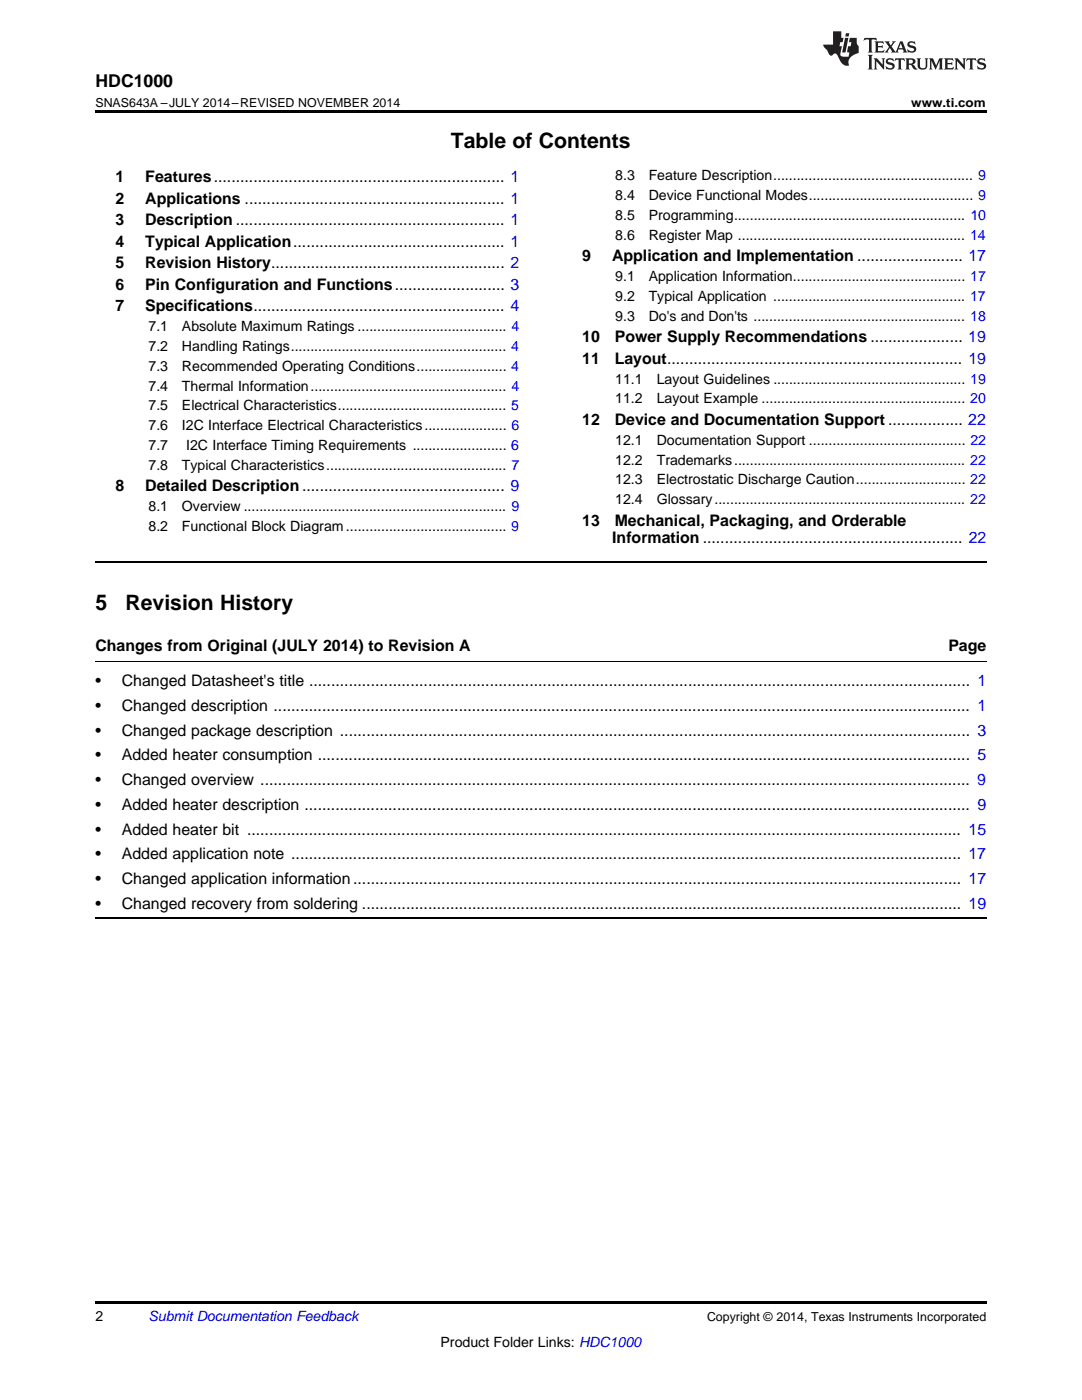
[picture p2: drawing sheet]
<svg xmlns="http://www.w3.org/2000/svg" width="216mm" height="279mm" viewBox="0 0 216 279" stroke-linecap="round" stroke-linejoin="round" font-family="sans-serif">
<defs><g id="words">
<g font-size="4.2">
<text x="90" y="29.6">Table of Contents</text>
<text x="19" y="121.7">5</text>
<text x="25" y="121.7">Revision History</text>
</g>
<text font-size="3.5" x="19" y="17.3">HDC1000</text>
<g font-size="3.2">
<text x="23" y="36.3">1</text>
<text x="23" y="40.6">2</text>
<text x="29" y="36.3">Features.................................................................. 1</text>
<text x="29" y="40.6">Applications ........................................................... 1</text>
<text x="23" y="44.9">3</text>
<text x="29" y="44.9">Description ............................................................. 1</text>
<text x="23" y="49.2">4</text>
<text x="23" y="53.6">5</text>
<text x="29" y="49.2">Typical Application................................................ 1</text>
<text x="29" y="53.6">Revision History..................................................... 2</text>
<text x="116.2" y="52.1">9</text>
<text x="122.1" y="52.1">Application and Implementation ........................ 17</text>
<text x="23" y="57.9">6</text>
<text x="29" y="57.9">Pin Configuration and Functions......................... 3</text>
<text x="23" y="62.2">7</text>
<text x="29" y="62.2">Specifications......................................................... 4</text>
<text x="116.2" y="68.3">10</text>
<text x="122.7" y="68.3">Power Supply Recommendations ..................... 19</text>
<text x="116.2" y="72.6">11</text>
<text x="122.7" y="72.6">Layout................................................................... 19</text>
<text x="116.2" y="84.8">12</text>
<text x="122.7" y="84.8">Device and Documentation Support ................. 22</text>
<text x="23" y="98.1">8</text>
<text x="29" y="98.1">Detailed Description.............................................. 9</text>
<text x="116.2" y="104.9">13</text>
<text x="122.7" y="104.9">Mechanical, Packaging, and Orderable</text>
<text x="122.2" y="108.4">Information ........................................................... 22</text>
<text x="19" y="129.9">Changes from Original (JULY 2014) to Revision A</text>
<text x="189.2" y="129.9">Page</text>
<text x="19" y="136.9">•</text>
<text x="24.3" y="136.9">Changed Datasheet's title ...................................................................................................................................................... 1</text>
<text x="19" y="141.9">•</text>
<text x="24.3" y="141.9">Changed description .............................................................................................................................................................. 1</text>
<text x="19" y="146.8">•</text>
<text x="24.3" y="146.8">Changed package description ............................................................................................................................................... 3</text>
<text x="19" y="151.7">•</text>
<text x="24.3" y="151.7">Added heater consumption .................................................................................................................................................... 5</text>
<text x="19" y="156.7">•</text>
<text x="19" y="161.6">•</text>
<text x="24.3" y="156.7">Changed overview ................................................................................................................................................................. 9</text>
<text x="24.3" y="161.6">Added heater description ....................................................................................................................................................... 9</text>
<text x="19" y="166.5">•</text>
<text x="24.3" y="166.5">Added heater bit .................................................................................................................................................................. 15</text>
<text x="19" y="171.5">•</text>
<text x="24.3" y="171.5">Added application note ........................................................................................................................................................ 17</text>
<text x="19" y="176.4">•</text>
<text x="24.3" y="176.4">Changed application information.......................................................................................................................................... 17</text>
<text x="19" y="181.4">•</text>
<text x="24.3" y="181.4">Changed recovery from soldering ........................................................................................................................................ 19</text>
</g>
<g font-size="2.8">
<text x="122.8" y="36">8.3</text>
<text x="129.4" y="36">Feature Description................................................... 9</text>
<text x="122.8" y="39.9">8.4</text>
<text x="129.4" y="39.9">Device Functional Modes.......................................... 9</text>
<text x="122.8" y="43.9">8.5</text>
<text x="122.8" y="47.8">8.6</text>
<text x="129.4" y="43.9">Programming........................................................... 10</text>
<text x="129.4" y="47.8">Register Map .......................................................... 14</text>
<text x="122.8" y="56.1">9.1</text>
<text x="129.4" y="56.1">Application Information............................................ 17</text>
<text x="122.8" y="60">9.2</text>
<text x="122.8" y="64">9.3</text>
<text x="129.4" y="60">Typical Application ................................................. 17</text>
<text x="129.4" y="64">Do's and Don'ts ...................................................... 18</text>
<text x="29.6" y="66.1">7.1</text>
<text x="29.6" y="70.1">7.2</text>
<text x="36.3" y="66.1">Absolute Maximum Ratings ...................................... 4</text>
<text x="36.3" y="70.1">Handling Ratings....................................................... 4</text>
<text x="29.6" y="74">7.3</text>
<text x="29.6" y="78">7.4</text>
<text x="36.3" y="74">Recommended Operating Conditions....................... 4</text>
<text x="36.3" y="78">Thermal Information.................................................. 4</text>
<text x="122.8" y="76.6">11.1</text>
<text x="131" y="76.6">Layout Guidelines ................................................. 19</text>
<text x="29.6" y="81.9">7.5</text>
<text x="36.3" y="81.9">Electrical Characteristics........................................... 5</text>
<text x="122.8" y="80.5">11.2</text>
<text x="131" y="80.5">Layout Example .................................................... 20</text>
<text x="29.6" y="85.9">7.6</text>
<text x="29.6" y="89.8">7.7</text>
<text x="36.3" y="85.9">I2C Interface Electrical Characteristics..................... 6</text>
<text x="37.2" y="89.8">I2C Interface Timing Requirements ........................ 6</text>
<text x="122.8" y="88.8">12.1</text>
<text x="131" y="88.8">Documentation Support ........................................ 22</text>
<text x="29.6" y="93.8">7.8</text>
<text x="36.3" y="93.8">Typical Characteristics.............................................. 7</text>
<text x="122.8" y="92.7">12.2</text>
<text x="131" y="92.7">Trademarks........................................................... 22</text>
<text x="122.8" y="96.7">12.3</text>
<text x="122.8" y="100.6">12.4</text>
<text x="131" y="96.7">Electrostatic Discharge Caution............................ 22</text>
<text x="131" y="100.6">Glossary................................................................ 22</text>
<text x="29.6" y="102">8.1</text>
<text x="29.6" y="106">8.2</text>
<text x="36.3" y="102">Overview ................................................................... 9</text>
<text x="36.3" y="106">Functional Block Diagram......................................... 9</text>
<text x="19" y="263.6">2</text>
<text x="87.9" y="268.9">Product Folder Links: HDC1000</text>
</g>
<text font-size="2.8" fill="#0000c8" x="29.6" y="263.6">Submit Documentation Feedback</text>
<g font-size="2.5">
<text x="19" y="21.4">SNAS643A –JULY 2014–REVISED NOVEMBER 2014</text>
<text x="181.8" y="21.4">www.ti.com</text>
<text x="141.1" y="263.6">Copyright © 2014, Texas Instruments Incorporated</text>
</g>
</g></defs>
<path d="M19 22h177.8v.5h-177.8zM19 259.7h177.8v.5h-177.8z" fill="#000"/>
<path d="M19 112.1h177.8M19 183.3h177.8" fill="none" stroke="#000" stroke-width=".35"/>
<path d="M19 131.9h177.8" fill="none" stroke="#000" stroke-width=".2"/>
<g fill="#231f20">
<path d="M172.5 7.6l-.1 .5 .4-.2h.6v.1v2.1l-.2 .4h.9l-.2-.4v-2.1l.1-.1h.5l.5 .2-.2-.5zM174.5 8.3l.2 .3v1.5l-.2 .4h1.8l.2-.6a1.04 1.04 0 0 1-1.3 .2v-.7h.6l.3 .2v-.6l-.3 .2h-.6v-.6l.8-.1 .4 .3-.2-.5zM176.5 8.3l.9 1.1-.9 1.1h.8l-.2-.2 .4-.7 .5 .7-.2 .2h1.5l-.2-.2 .2-.4h.9l.1 .4-.2 .2h1l-.3-.3-.7-1.9h-.5l-.9 2-.8-1 .9-1h-.8l.1 .3-.4 .5-.3-.6 .1-.2zM179.7 8.6l.4 1h-.7zM181.3 8.4a.63 .63 0 0 0-.2 .7 .63 .63 0 0 0 .6 .4l.6 .2 .1 .2a.75 .75 0 0 1-.7 .4 .75 .75 0 0 1-.6-.5l.1 .7 .1-.1a1.11 1.11 0 0 0 1.5-.6 1.13 1.13 0 0 0-1.2-.8l-.1-.4a1.04 1.04 0 0 1 1.2 .2l-.2-.5-.2 .1-.4-.2zM173.2 10.9l.2 .4v2.2l-.2 .4h1l-.3-.4v-2.2l.3-.4zM174.3 11.6l.3 .4v1.5l-.3 .4h.8l-.2-.4v-1.3l1.5 1.7v-1.9l.2-.4h-.7l.2 .4v.9l-1.1-1.3zM177 11.8a.62 .62 0 0 0-.2 .7 .62 .62 0 0 0 .6 .4l.6 .1 .1 .3a.76 .76 0 0 1-.7 .3 .76 .76 0 0 1-.7-.4l.2 .7 .1-.1a1.11 1.11 0 0 0 1.5-.6 1.13 1.13 0 0 0-1.2-.8l-.1-.4a1.04 1.04 0 0 1 1.2 .2l-.2-.6-.2 .1-.5-.1zM178.7 11.6l-.2 .6a.61 .61 0 0 1 .8-.3v1.6l-.2 .4h.9l-.2-.4v-1.6a.63 .63 0 0 1 .7 .3l-.1-.6zM180.6 11.6l.3 .4v1.5l-.3 .4h1l-.2-.2-.1-.8 .6 .2a.76 .76 0 0 0 1.2 .7l-1-1a.58 .58 0 0 0 .6-.5 .58 .58 0 0 0-.5-.6zM181.4 11.9h.1a.45 .45 0 0 1 .5 .1 .45 .45 0 0 1 .1 .5l-.8 .2zM182.9 11.6l.2 .2a2.17 2.17 0 0 0 .3 1.9 .99 .99 0 0 0 1.6-.6v-1.1l.2-.4h-.7l.2 .2a1.92 1.92 0 0 1-.2 1.8 .6 .6 0 0 1-.9-.5v-1.1l.2-.4zM185.4 11.6l.2 .4v1.5l-.2 .4h.7l-.2-.4v-1.4l.8 1.8 .8-1.8v1.4l-.2 .4h.9l-.2-.4v-1.5l.2-.4h-.8l-.6 1.5-.6-1.5zM188.4 11.6l.2 .4v1.5l-.2 .4h1.8l.1-.6a1.04 1.04 0 0 1-1.2 .1v-.6h.5l.4 .2v-.6l-.4 .2h-.5v-.7h.8l.3 .3-.1-.6zM190.5 11.6l.2 .4v1.5l-.2 .4h.7l-.2-.4v-1.3l1.5 1.7v-1.9l.2-.4h-.7l.2 .4v.9l-1.1-1.3zM192.9 11.6l-.1 .6a.61 .61 0 0 1 .7-.3l.1 1.6-.3 .4h1l-.3-.4 .1-1.6a.63 .63 0 0 1 .7 .3l-.1-.6zM195.2 11.8a.62 .62 0 0 0-.2 .7 .62 .62 0 0 0 .6 .4l.6 .1 .1 .3a.76 .76 0 0 1-.7 .3 .76 .76 0 0 1-.6-.4l.1 .7 .1-.1a1.11 1.11 0 0 0 1.6-.6 1.13 1.13 0 0 0-1.3-.8l-.1-.4a1.04 1.04 0 0 1 1.2 .2l-.1-.6-.2 .1-.5-.1z"/>
<path d="M166.2 6.3v2.6h-1.9v.4l.8 .9a.91 .91 0 0 0 1 .8 .56 .56 0 0 1 .5-.3 .56 .56 0 0 1 .5 .3l.4 .8a1.53 1.53 0 0 0 1.9 1.2 1.54 1.54 0 0 1 1-2.1l.9-.3v-1.4a1.52 1.52 0 0 1-.4-1.6h-1.3l-.2 .8h.5l-.2 .8h-.5l-.1 1v.2l.4 .1-.2 .8a1.93 1.93 0 0 1-1.6-.3l.3-1.8h-.5l.2-.8h.4l.2-.8h-.4v-1.3zM168.6 7.6l-.6 2.9h.7l.6-2.9zM168.8 6.6l-.1 .7h.6l.2-.7z"/>
</g>
<use href="#words"/>
</svg>
